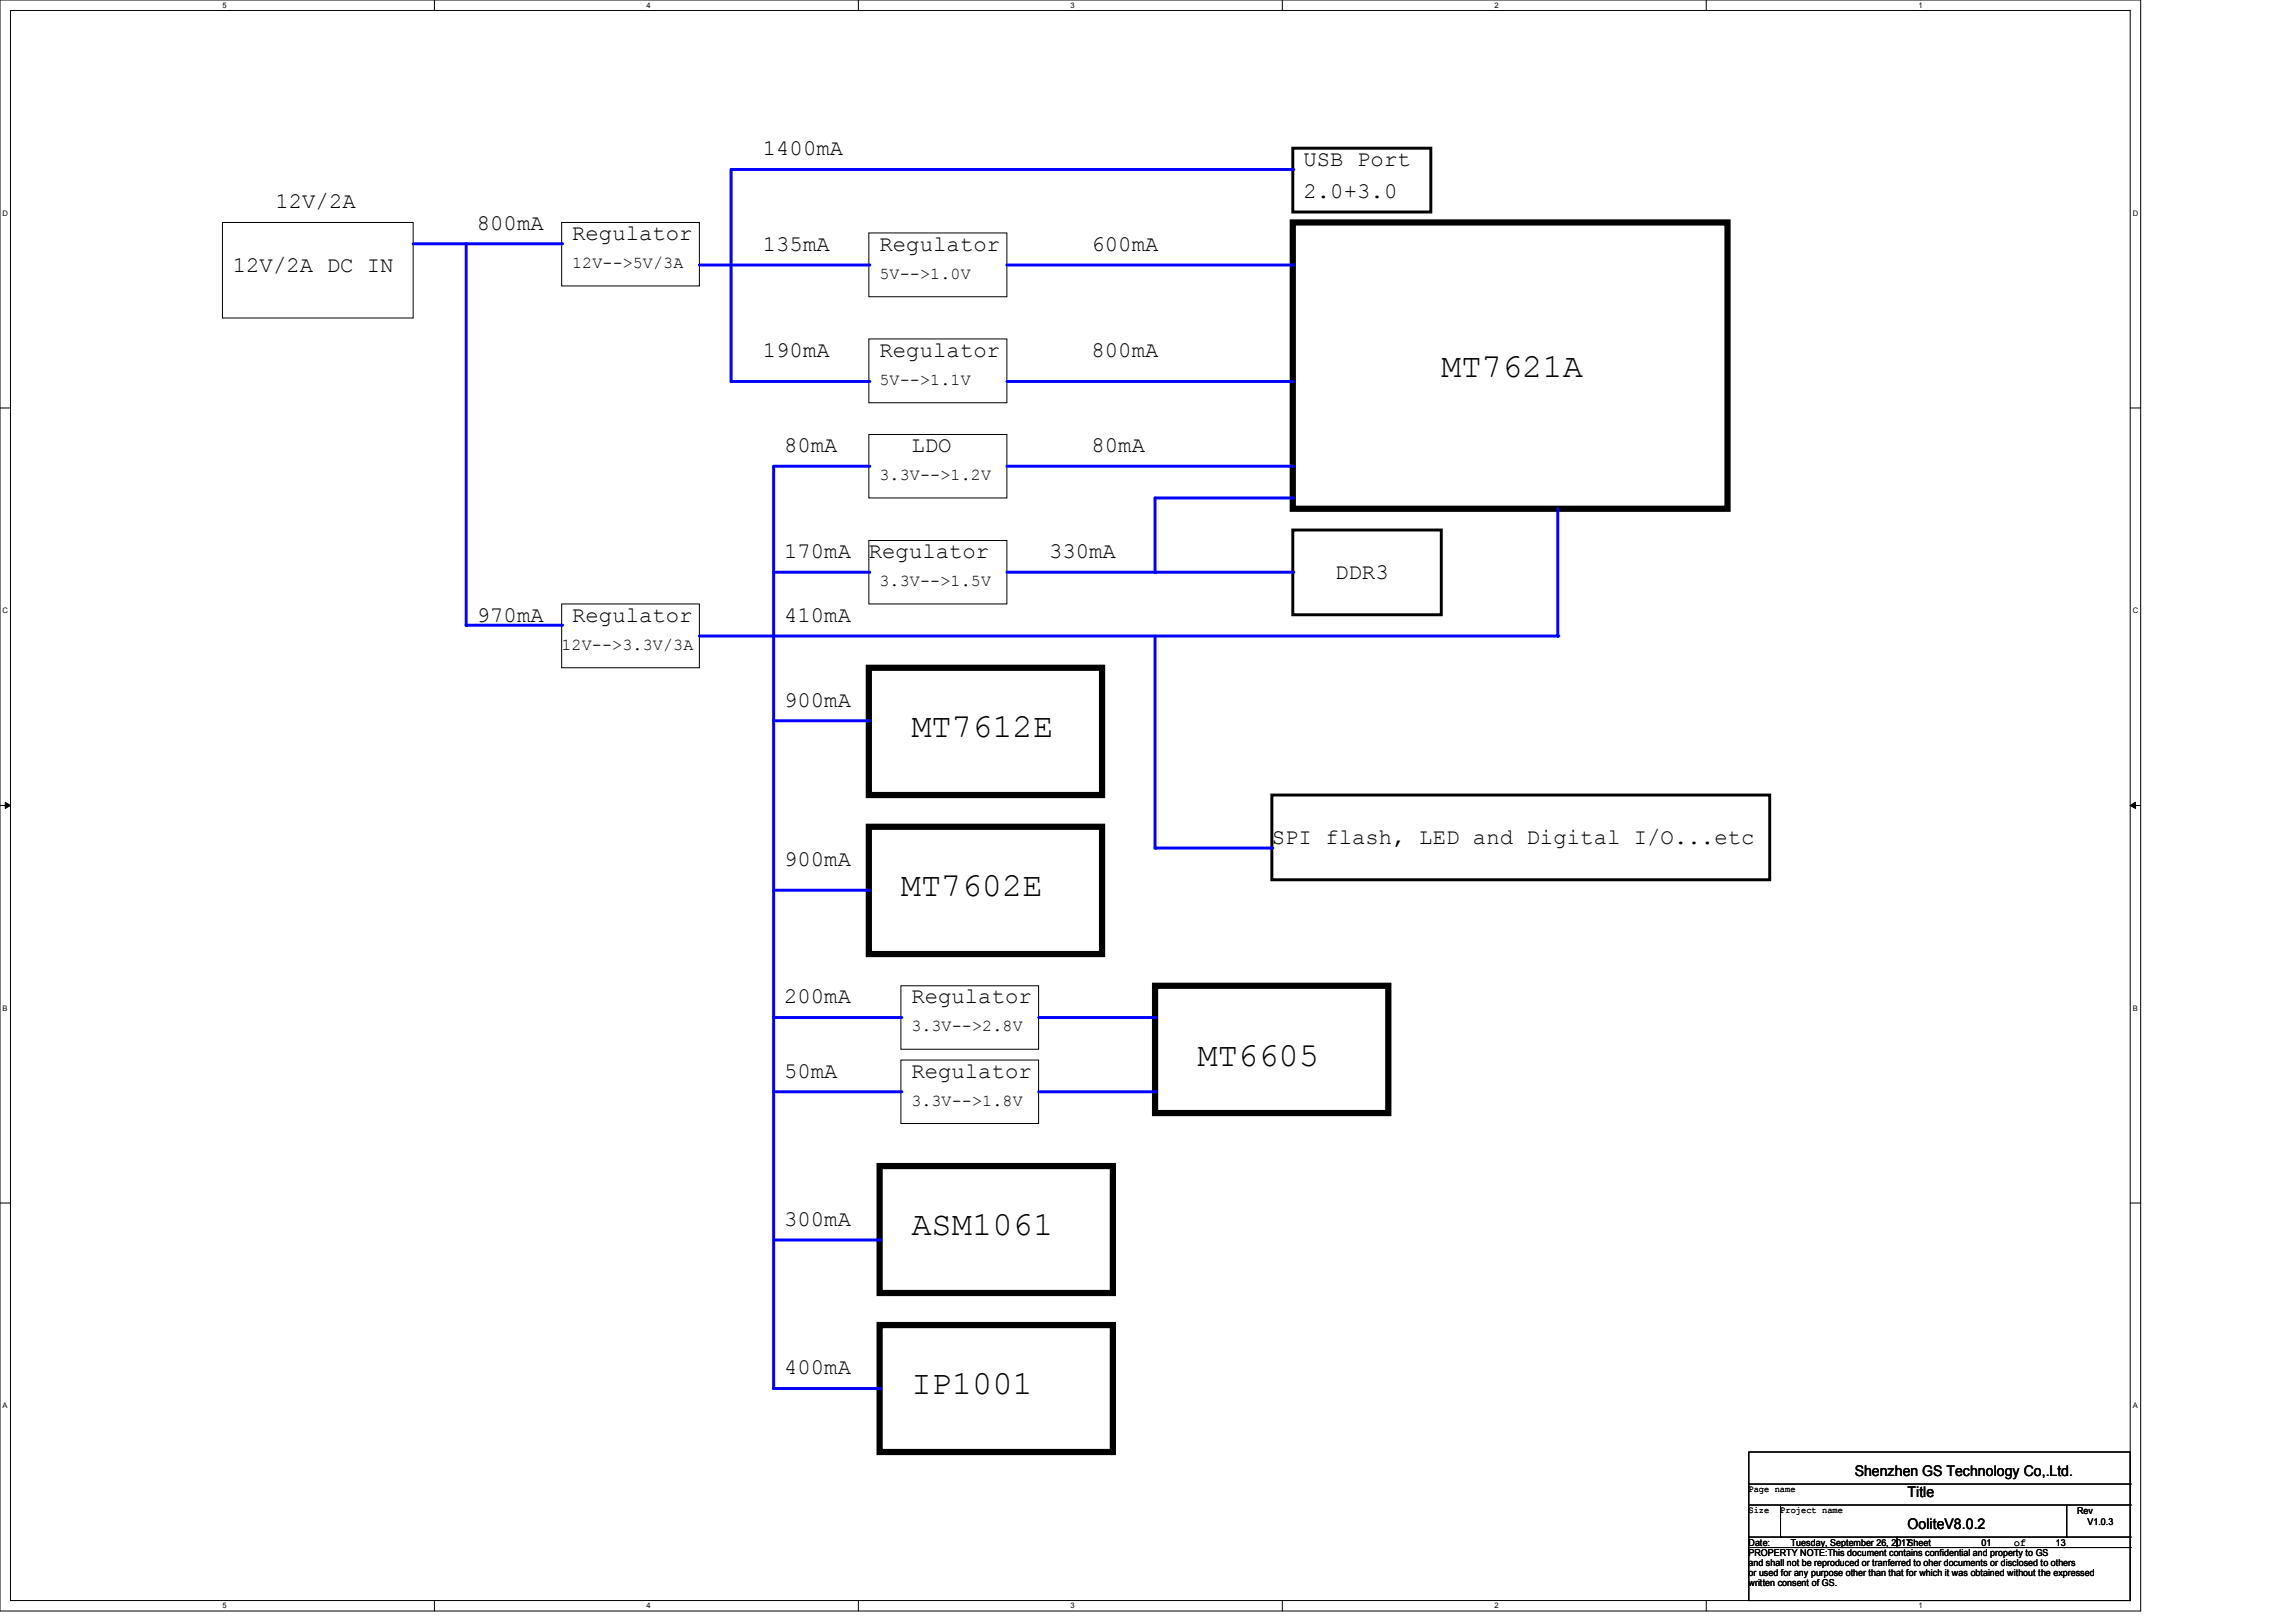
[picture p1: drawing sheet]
<svg xmlns="http://www.w3.org/2000/svg" width="297mm" height="210mm" viewBox="0 0 297 210" stroke-linecap="round" stroke-linejoin="round" font-family="sans-serif">
<defs><g id="words">
<g font-size="4.4">
<text x="186.5" y="48.7">MT7621A</text>
<text x="117.9" y="95.3">MT7612E</text>
<text x="116.6" y="115.9">MT7602E</text>
<text x="155" y="137.9">MT6605</text>
<text x="117.9" y="159.8">ASM1061</text>
<text x="117.9" y="180.4">IP1001</text>
</g>
<g font-size="2.9">
<text x="98.7" y="20.1">1400mA</text>
<text x="168.7" y="21.5">USB Port</text>
<text x="35.6" y="27">12V/2A</text>
<text x="61.7" y="29.7">800mA</text>
<text x="168.7" y="25.6">2.0+3.0</text>
<text x="30.1" y="35.2">12V/2A DC IN</text>
<text x="74" y="31.1">Regulator</text>
<text x="98.7" y="32.4">135mA</text>
<text x="113.8" y="32.4">Regulator</text>
<text x="141.3" y="32.4">600mA</text>
<text x="98.7" y="46.1">190mA</text>
<text x="113.8" y="46.1">Regulator</text>
<text x="141.3" y="46.1">800mA</text>
<text x="101.5" y="58.5">80mA</text>
<text x="117.9" y="58.5">LDO</text>
<text x="141.3" y="58.5">80mA</text>
<text x="101.5" y="72.2">170mA</text>
<text x="112.4" y="72.2">Regulator</text>
<text x="135.8" y="72.2">330mA</text>
<text x="172.8" y="75">DDR3</text>
<text x="61.7" y="80.4">970mA</text>
<text x="74" y="80.4">Regulator</text>
<text x="101.5" y="80.4">410mA</text>
<text x="101.5" y="91.4">900mA</text>
<text x="101.5" y="112">900mA</text>
<text x="164.6" y="109.3">SPI flash, LED and Digital I/O...etc</text>
<text x="101.5" y="129.8">200mA</text>
<text x="117.9" y="129.8">Regulator</text>
<text x="101.5" y="139.4">50mA</text>
<text x="117.9" y="139.4">Regulator</text>
<text x="101.5" y="158.6">300mA</text>
<text x="101.5" y="177.8">400mA</text>
</g>
<g font-size="2.2">
<text x="74" y="34.7">12V--&gt;5V/3A</text>
<text x="113.8" y="36.1">5V--&gt;1.0V</text>
<text x="113.8" y="49.8">5V--&gt;1.1V</text>
<text x="113.8" y="62.1">3.3V--&gt;1.2V</text>
<text x="113.8" y="75.8">3.3V--&gt;1.5V</text>
<text x="72.7" y="84.1">12V--&gt;3.3V/3A</text>
<text x="117.9" y="133.4">3.3V--&gt;2.8V</text>
<text x="117.9" y="143">3.3V--&gt;1.8V</text>
</g>
<g font-size="1.9">
<text x="240" y="191">Shenzhen GS Technology Co,.Ltd.</text>
<text x="246.9" y="197.8">OoliteV8.0.2</text>
<text x="246.9" y="193.7">Title</text>
</g>
<text font-size="1.4" x="260.6" y="200">of</text>
<g font-size="1.2">
<text x="226.3" y="193">Page name</text>
<text x="226.3" y="195.7">Size</text>
<text x="230.4" y="195.7">Project name</text>
<text x="268.8" y="195.9">Rev</text>
<text x="270.1" y="197.3">V1.0.3</text>
<text x="226.3" y="200">Date:</text>
<text x="226.3" y="201.4">PROPERTY NOTE:This document contains confidential and property to GS</text>
<text x="226.3" y="202.6">and shall not be reproduced or tranferred to oher documents or disclosed to others</text>
<text x="226.3" y="203.9">or used for any purpose other than that for which it was obtained without the expressed</text>
<text x="231.8" y="200">Tuesday, September 26, 2017Sheet</text>
<text x="256.4" y="200">01</text>
<text x="266" y="200">13</text>
<text x="226.3" y="205.2">written consent of GS.</text>
</g>
<g font-size="1">
<text x="28.8" y="1">5</text>
<text x="83.7" y="1">4</text>
<text x="138.5" y="1">3</text>
<text x="193.4" y="1">2</text>
<text x="248.3" y="1">1</text>
<text x=".3" y="27.9">D</text>
<text x="276" y="27.9">D</text>
<text x=".3" y="79.4">C</text>
<text x="276" y="79.4">C</text>
<text x=".3" y="130.8">B</text>
<text x="276" y="130.8">B</text>
<text x=".3" y="182.2">A</text>
<text x="276" y="182.2">A</text>
<text x="28.8" y="208.1">5</text>
<text x="83.7" y="208.1">4</text>
<text x="138.5" y="208.1">3</text>
<text x="193.4" y="208.1">2</text>
<text x="248.3" y="208.1">1</text>
</g>
</g></defs>
<path d="M0 0h277v208.4h-277zM1.4 1.4h274.3v205.7h-274.3z" fill="none" stroke="#000" stroke-width=".13"/>
<g fill="#fff">
<path d="M28.8 .1h.5v1.1h-.5z"/>
<path d="M28.8 207.2h.5v1.1h-.5z"/>
</g>
<path d="M56.2 0v1.4M56.2 207.1v1.3" fill="none" stroke="#000" stroke-width=".13"/>
<g fill="#fff">
<path d="M83.7 .1h.5v1.1h-.5z"/>
<path d="M83.7 207.2h.5v1.1h-.5z"/>
</g>
<path d="M111.1 0v1.4M111.1 207.1v1.3" fill="none" stroke="#000" stroke-width=".13"/>
<g fill="#fff">
<path d="M138.5 .1h.6v1.1h-.6z"/>
<path d="M138.5 207.2h.6v1.1h-.6z"/>
</g>
<path d="M165.9 0v1.4M165.9 207.1v1.3" fill="none" stroke="#000" stroke-width=".13"/>
<g fill="#fff">
<path d="M193.4 .1h.5v1.1h-.5z"/>
<path d="M193.4 207.2h.5v1.1h-.5z"/>
</g>
<path d="M220.8 0v1.4M220.8 207.1v1.3" fill="none" stroke="#000" stroke-width=".13"/>
<g fill="#fff">
<path d="M248.2 .1h.6v1.1h-.6z"/>
<path d="M248.2 207.2h.6v1.1h-.6z"/>
<path d="M.3 27.1h.8v1.1h-.8z"/>
<path d="M276 27.1h.7v1.1h-.7z"/>
<path d="M.3 78.5h.8v1.1h-.8z"/>
<path d="M276 78.5h.7v1.1h-.7z"/>
</g>
<path d="M0 52.8h1.4M275.7 52.8h1.3" fill="none" stroke="#000" stroke-width=".13"/>
<g fill="#fff">
<path d="M.3 129.9h.7v1.1h-.7z"/>
<path d="M276 129.9h.6v1.1h-.6z"/>
</g>
<path d="M0 104.2h1.4M275.7 104.2h1.3" fill="none" stroke="#000" stroke-width=".13"/>
<path d="M.7 103.8l.7 .4-.7 .4zM275.7 104.2l.7-.4v.8z" fill="#000" stroke="#000" stroke-width=".13"/>
<g fill="#fff">
<path d="M.3 181.4h.7v1.1h-.7z"/>
<path d="M276 181.4h.6v1.1h-.6z"/>
</g>
<path d="M28.8 28.8h24.7v12.3h-24.7zM72.7 28.8h17.8v8.2h-17.8zM112.4 30.1h17.9v8.3h-17.9zM112.4 43.9h17.9v8.2h-17.9zM112.4 56.2h17.9v8.2h-17.9zM72.7 78.1h17.8v8.3h-17.8zM112.4 69.9h17.9v8.2h-17.9zM116.6 127.6h17.8v8.2h-17.8zM116.6 137.2h17.8v8.2h-17.8zM0 155.7h1.4M275.7 155.7h1.3" fill="none" stroke="#000" stroke-width=".13"/>
<path d="M167.3 28.8h56.3v37h-56.3zM112.4 86.4h30.2v16.5h-30.2zM112.4 107h30.2v16.4h-30.2zM149.5 127.6h30.2v16.4h-30.2zM113.8 150.9h30.2v16.4h-30.2zM113.8 171.4h30.2v16.5h-30.2z" fill="none" stroke="#000" stroke-width=".8"/>
<path d="M167.3 19.2h17.9v8.2h-17.9zM167.3 68.6h19.2v10.9h-19.2zM164.6 102.9h64.4v10.9h-64.4z" fill="none" stroke="#000" stroke-width=".38"/>
<path d="M60.3 31.5v49.4" fill="none" stroke="#00f" stroke-width=".38"/>
<circle cx="60.3" cy="80.9" r=".19" fill="#00f"/>
<path d="M53.5 31.5h19.2" fill="none" stroke="#00f" stroke-width=".38"/>
<circle cx="72.7" cy="31.5" r=".19" fill="#00f"/>
<path d="M60.3 80.9h12.4" fill="none" stroke="#00f" stroke-width=".38"/>
<circle cx="72.7" cy="80.9" r=".19" fill="#00f"/>
<path d="M94.6 21.9v27.5" fill="none" stroke="#00f" stroke-width=".38"/>
<circle cx="94.6" cy="49.4" r=".19" fill="#00f"/>
<path d="M90.5 34.3h21.9" fill="none" stroke="#00f" stroke-width=".38"/>
<circle cx="112.4" cy="34.3" r=".19" fill="#00f"/>
<path d="M94.6 21.9h72.7" fill="none" stroke="#00f" stroke-width=".38"/>
<circle cx="167.3" cy="21.9" r=".19" fill="#00f"/>
<path d="M94.6 49.4h17.8" fill="none" stroke="#00f" stroke-width=".38"/>
<circle cx="112.4" cy="49.4" r=".19" fill="#00f"/>
<path d="M130.3 34.3h37" fill="none" stroke="#00f" stroke-width=".38"/>
<circle cx="167.3" cy="34.3" r=".19" fill="#00f"/>
<path d="M130.3 49.4h37" fill="none" stroke="#00f" stroke-width=".38"/>
<circle cx="167.3" cy="49.4" r=".19" fill="#00f"/>
<path d="M130.3 60.3h37" fill="none" stroke="#00f" stroke-width=".38"/>
<circle cx="167.3" cy="60.3" r=".19" fill="#00f"/>
<path d="M130.3 74h37" fill="none" stroke="#00f" stroke-width=".38"/>
<circle cx="167.3" cy="74" r=".19" fill="#00f"/>
<path d="M149.5 64.4v9.6" fill="none" stroke="#00f" stroke-width=".38"/>
<circle cx="149.5" cy="74" r=".19" fill="#00f"/>
<path d="M149.5 64.4h17.8" fill="none" stroke="#00f" stroke-width=".38"/>
<circle cx="167.3" cy="64.4" r=".19" fill="#00f"/>
<path d="M201.6 65.8v16.5" fill="none" stroke="#00f" stroke-width=".38"/>
<circle cx="201.6" cy="82.3" r=".19" fill="#00f"/>
<path d="M90.5 82.3h111.1" fill="none" stroke="#00f" stroke-width=".38"/>
<circle cx="201.6" cy="82.3" r=".19" fill="#00f"/>
<path d="M149.5 82.3v27.4" fill="none" stroke="#00f" stroke-width=".38"/>
<circle cx="149.5" cy="109.7" r=".19" fill="#00f"/>
<path d="M149.5 109.7h15.1" fill="none" stroke="#00f" stroke-width=".38"/>
<circle cx="164.6" cy="109.7" r=".19" fill="#00f"/>
<path d="M100.1 60.3v119.4" fill="none" stroke="#00f" stroke-width=".38"/>
<circle cx="100.1" cy="179.7" r=".19" fill="#00f"/>
<path d="M100.1 60.3h12.3" fill="none" stroke="#00f" stroke-width=".38"/>
<circle cx="112.4" cy="60.3" r=".19" fill="#00f"/>
<path d="M100.1 74h12.3" fill="none" stroke="#00f" stroke-width=".38"/>
<circle cx="112.4" cy="74" r=".19" fill="#00f"/>
<path d="M100.1 93.3h12.3" fill="none" stroke="#00f" stroke-width=".38"/>
<circle cx="112.4" cy="93.3" r=".19" fill="#00f"/>
<path d="M100.1 115.2h12.3" fill="none" stroke="#00f" stroke-width=".38"/>
<circle cx="112.4" cy="115.2" r=".19" fill="#00f"/>
<path d="M100.1 131.7h16.5" fill="none" stroke="#00f" stroke-width=".38"/>
<circle cx="116.6" cy="131.7" r=".19" fill="#00f"/>
<path d="M100.1 141.3h16.5" fill="none" stroke="#00f" stroke-width=".38"/>
<circle cx="116.6" cy="141.3" r=".19" fill="#00f"/>
<path d="M100.1 160.4h13.7" fill="none" stroke="#00f" stroke-width=".38"/>
<circle cx="113.8" cy="160.4" r=".19" fill="#00f"/>
<path d="M100.1 179.7h13.7" fill="none" stroke="#00f" stroke-width=".38"/>
<circle cx="113.8" cy="179.7" r=".19" fill="#00f"/>
<path d="M134.4 141.3h15.1" fill="none" stroke="#00f" stroke-width=".38"/>
<circle cx="149.5" cy="141.3" r=".19" fill="#00f"/>
<path d="M134.4 131.7h15.1" fill="none" stroke="#00f" stroke-width=".38"/>
<circle cx="149.5" cy="131.7" r=".19" fill="#00f"/>
<g fill="none" stroke="#000" stroke-width=".13">
<path d="M226.3 187.9h49.4v19.2h-49.4zM226.3 192h49.4M226.3 194.7h49.4M226.3 198.9h49.4M230.4 198.9h.1M230.4 194.7v4.2M245.5 198.9v1.3M267.5 198.9h.1M267.5 194.7v4.2M275.7 192h.1M275.7 194.7h.1M275.7 198.9h.1"/>
<path d="M226.3 200.2h49.4M245.5 200.2h.1M275.7 200.2h.1"/>
</g>
<use href="#words"/>
</svg>
